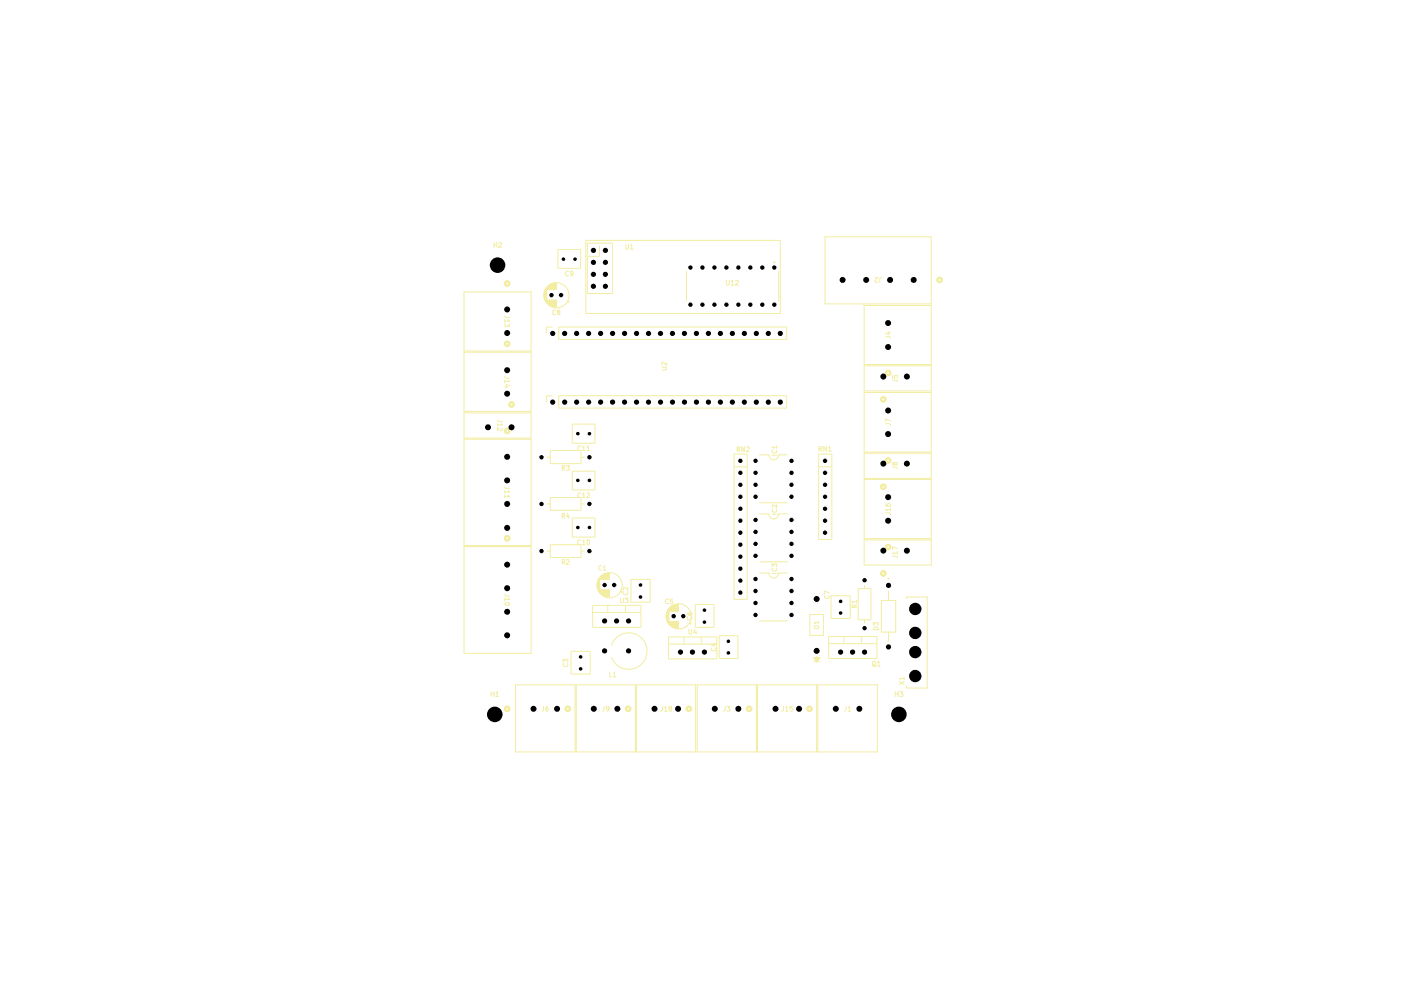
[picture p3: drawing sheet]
<svg xmlns="http://www.w3.org/2000/svg" width="297mm" height="210mm" viewBox="0 0 297 210" stroke-linecap="round" stroke-linejoin="round" font-family="sans-serif">
<g fill="none" stroke="#f2eda1" stroke-width=".21">
<path d="M104.7 51.4v1M104.7 51.9h.6M105.3 51.4v1M105.7 51.6l.4-.2 .2 .3-.6 .7h.6M117.5 59.9v1.6M117.6 59.9v1.6M117.7 59.9v1.6M117.8 59.9v1.6M117.9 59.9v1.6M118.3 52.9h4.8v4h-4.8zM120.6 57.6l-.4-.1-.3 .4 .2 .6 .5-.1M121.5 57.9l-.2 .3h-.2l-.2-.3 .1-.3 .3-.1 .2 .2-.2 .8h-.3"/>
<path d="M124.2 51h.1M124.2 51h41.2v15.5h-41.2zM124.5 51.6h.1M124.5 51.6h5.4v10.6h-5.4M124.5 51.6v10.6M124.8 54.4h.1M127.1 52.1v2.3h-2.3M132.7 51.8v.9l.1 .1 .5-.1v-.9M133.7 52.1l.2-.3v1M133.7 52.8h.6M145.5 57.5v6.3M154 59.4v1l.2 .1 .4-.2v-.9"/>
<path d="M155 59.7l.3-.3v1.1M156 59.5l.3-.1 .2 .3-.6 .8h.6M164.1 55.5l.2 .1-.1 .1-.2-.1zM165.1 57.5v6.3M174.9 50.2h22.5v14.2h-22.5zM185.5 58.8h.6l-.6 .8 .1 .3 .5-.1M186.9 58.8l-.4 .2v.9M98.4 61.9h14.2v12.5h-14.2zM98.4 74.7h14.2v12.5h-14.2zM107 79.8l.4 .4h.6M107 67l.2 .3h.8M107 67.7v.6"/>
<path d="M107.1 68.7v.6h.4l.2-.4 .3 .4v-.6M107.8 67.7l.2 .4h-1M115.3 62.2v.6M115.4 61.9v1.3M115.5 61.6v1.8M115.6 61.5v2.2M115.7 61.3v2.5M115.7 61v3M115.8 61v3.1M115.9 60.9v3.3M116 60.8v.7M116 63.6v.7"/>
<path d="M116.1 60.7v.8M116.1 63.6v.7M116.2 60.6v.9M116.2 63.6v.8M116.2 60.5v1M116.2 63.6v.9M116.3 60.5v1M116.3 63.6v1M116.4 60.5v1M116.4 63.6v1M116.5 60.4v1.1M116.5 63.6v1.1"/>
<path d="M116.6 60.3v1.2M116.6 63.6v1.2M116.7 60.3v1.2M116.7 63.6v1.2M116.8 60.2v1.3M116.8 63.6v1.3M116.9 60.1v1.4M116.9 63.6v1.3M117 60.1v1.4M117 63.6v1.3M117.1 60.1v1.4M117.1 63.6v1.3"/>
<path d="M117.2 60v1.5M117.2 63.6v1.4M117.2 69.3h-1.4v1.4M117.3 60v1.5M117.3 63.6v1.4M117.4 60v1.5M117.4 63.6v1.4M117.5 63.6v1.5M117.6 63.6v1.5M117.7 63.6v1.5M117.8 65.9l-.3-.2-.3 .3 .1 .6h.5M117.8 63.6v1.5"/>
<path d="M117.9 63.6v1.5M118.4 66.1l-.2-.2 .3-.2 .2 .3-.5 .3 .1 .4 .4-.1v-.3l-.2-.2M118.4 69.3h48.4v2.7h-48.4zM120.2 64h.5M120.5 63.8v.5M124.5 62.2h.1M140.3 77.9h1v.5h-1M141.3 76.8v.6l-.7-.6-.3 .1 .1 .5M155 60.5h.5M183.2 64.8h14.2v12.5h-14.2zM183.2 77.6h14.2v5.3h-14.2zM187.8 71.4h.8l.2 .3"/>
<path d="M188.1 70.4h.7M188.5 70.4v.6l-.8-.3M189.2 79.6v.5l.5 .1v-.5l.5-.1v.6M98.4 87.5h14.2v5.4h-14.2zM98.4 93.1h14.2v22.6h-14.2zM105.5 89l.3 .4h.7M105.5 89.8v.5M106.3 89.8l.2 .3h-1M106.4 90.8l.1 .4-.2 .2-.8-.7v.7M107 80.6v.6M107 82h.7M107.8 80.6l.2 .3h-1"/>
<path d="M108.1 81.8l-.7-.3v.6M115.9 96.9h.8M116.7 95.5h6.5v2.8h-6.5zM117.2 83.9h-1.4v1.4M118.4 83.9h48.4v2.6h-48.4zM119.2 99.2h.4l.1-.4-.5-.1v1M119.4 99.2l.3 .5M120.1 98.7h.6l-.3 .4 .3 .2v.3l-.2 .1h-.4M121.3 89.9h4.9v4.1h-4.9zM121.3 99.9h4.9v4h-4.9zM123.1 94.7l-.4-.1-.2 .1v.6l.2 .2 .4-.1M123.2 96.9h.8"/>
<path d="M123.4 94.8l.4-.2v.9M123.4 95.5h.6M124.5 94.8l.2-.2v.9M124.5 95.5h.5M155.6 96.3h2.8v30.8h-2.8zM155.6 99h2.8M156.3 95.2h.4l.2-.3-.2-.2h-.4v1.1M156.5 95.2l.4 .6M157.8 94.7v1.1l-.5-1.1v1.1M158.2 94.8h.6v.4l-.6 .6h.6M161 96.4h2M163 96.5a1.02 1.02 0 0 0 1 1 1.02 1.02 0 0 0 1.1-1"/>
<path d="M163.7 96.5h1M163.8 95.5l-.1 .2a.61 .61 0 0 0 1 .2l-.1-.4M164.7 94.8h-1l.3 .3M164.7 94.5v.6M165 96.4h1.9M173.6 96.3h2.8v18.1h-2.8zM173.6 99h2.8M173.7 95.2h.5v-.5h-.5v1M173.9 95.2l.3 .5M175.3 94.7v1l-.6-1v1M175.7 94.9l.2-.2v1M175.7 95.7h.6"/>
<path d="M183.2 83.2h14.2v12.6h-14.2zM183.2 96.1h14.2v5.3h-14.2zM187.8 89.8h.7l.3 .5M188.8 89.2l-1-.4v.7M189.2 99.1h.8l.2 .3M189.2 80.6h1v.3M189.7 98.2l.2-.2 .3 .1v.5h-.1h-.4v-.5l-.2-.1-.3 .2 .1 .4h.2l.2-.1M98.4 115.9h14.2v22.6h-14.2zM107 103.2l.2 .3h.8M107 104v.6M107 105v.5M107.8 104l.2 .3h-1"/>
<path d="M107.8 105l.2 .2h-1M115.9 116.8h.8M115.9 106.8h.8M116.7 105.5h6.5v2.7h-6.5zM116.7 115.5h6.5v2.7h-6.5zM119.2 119.2h.3l.2-.2-.2-.4h-.3v1M119.2 109.4l.5-.1v-.3l-.5-.1v1M119.4 119.2l.3 .4M119.4 109.4l.3 .5M120.1 118.8l.1-.2h.3l.2 .4-.6 .6h.6M120.4 108.8l-.3 .8h.6M120.6 109.2v.7"/>
<path d="M121.3 109.8h4.9v4.1h-4.9zM123.1 114.6l-.4-.1-.2 .2v.5l.4 .3 .2-.1M123.1 104.6l-.2-.1-.4 .2v.5l.4 .3 .2-.1M123.2 116.8h.8M123.2 106.8h.8M123.4 114.7l.4-.2v1M123.4 104.8l.4-.3v1M123.4 115.5h.6M123.4 105.5h.6M124.5 104.6h.5v.3l-.6 .6h.6M124.5 114.5h.4l.1 .1v.6l-.2 .3-.3-.3zM127.5 120l-.2-.1-.4 .2v.5l.4 .3 .2-.1"/>
<path d="M161 106.6h5.9M161.1 119.1h5.9M161.1 109h1.9M163 109a1.02 1.02 0 0 0 1 1 1.02 1.02 0 0 0 1.1-1M163.7 109.1h1M163.8 107.9v.6l.4 .1 .4-.1v-.6M164.7 107v.6l-.7-.6-.3 .1 .1 .5M165 109h2M183.2 101.7h14.2v12.5h-14.2zM183.2 114.5h14.2v5.3h-14.2zM187.8 108.7h.7l.3 .4M187.8 106.8v.4l.4 .2 .5-.1 .1-.4-.5-.1-.2 .1 .2 .5"/>
<path d="M188.8 108h-1l.2 .3M188.8 107.7v.6M189.2 117.9h.8l.2 .4M190.2 117.3h-1l.4 .2M190.2 116.3l-1-.4v.7M190.2 116.9v.6M107 126l.4 .4h.6M107 126.8v.6M107.1 127.8a.58 .58 0 0 1 .9 .3 .58 .58 0 0 1-1-.1zM107.8 126.8l.2 .3h-1M121.1 138.1h4v4.8h-4zM125.6 128.4h10.3v4.6h-10.3z"/>
<path d="M125.6 129.9h10.3M126.6 123.7v.6M126.7 123.4v1.3M126.7 123.1v1.8M126.8 122.9v2.3M126.9 122.7v2.6M127 122.6v2.9M127.1 122.4v3.2M127.2 122.3v3.3M127.3 122.3v.6M127.3 125.1v.6M127.3 122.2v.7"/>
<path d="M127.3 125.1v.7M127.4 122.1v.8M127.4 125.1v.8M127.5 122v.9M127.5 125.1v.9M127.6 121.9v1M127.6 125.1v1M127.7 121.9v1M127.7 125.1v1.1M127.8 121.8v1.1M127.8 125.1v1.1M127.9 120.2l.3-.3v1"/>
<path d="M127.9 120.9h.5M127.9 121.8v1.1M127.9 125.1v1.1M128 121.7v1.2M128 125.1v1.2M128.1 121.7v1.2M128.1 125.1v1.2M128.2 121.7v1.2M128.2 125.1v1.3M128.3 121.6v1.3M128.3 125.1v1.3M128.4 121.6v1.3"/>
<path d="M128.4 125.1v1.4M128.4 121.5v1.4M128.5 121.5v1.4M128.5 125.1v1.4M128.6 121.5v1.4M128.6 125.1v1.4M128.7 121.5v1.4M128.7 125.1v1.5M128.8 121.5v1.4M128.8 125.1v1.5M128.9 121.4v1.5M128.9 125.1v1.5"/>
<path d="M128.9 128.4v1.5M129 121.4v1.5M129 125.1v1.5M129.1 121.4v1.5M129.1 125.1v1.5M129.2 121.4v1.5M129.2 125.1v1.5M129.6 136.8a3.9 3.9 0 0 1 6-1.9 3.9 3.9 0 0 1 0 6.3 3.9 3.9 0 0 1-6-1.9M131.5 125.5h.5M131.6 126.8l.1 1h.4l.1-1M131.7 125.2v.5M132.2 125.5l-.1 .2 .2 .4 .7-.1v-.5"/>
<path d="M132.5 126.8h.7l-.4 .4 .4 .1v.3l-.2 .2-.5-.1M132.6 128.4v1.5M133.1 124.5v.6l-.6-.6-.4 .2v.3l.1 .1M133.8 122.9h4v4.8h-4zM141.2 130.4v.6M141.3 130v1.3M141.4 129.8v1.8M141.5 129.5v2.2M141.6 129.5v2.4M141.6 129.2v2.9M141.7 127.1a.47 .47 0 0 0-.7 .4 .47 .47 0 0 0 .7 .4M141.7 135h10.3v4.7h-10.3z"/>
<path d="M141.7 136.6h10.3M141.7 129.1v3.1M141.8 129v3.3M141.9 128.9v.7M141.9 131.7v.7M142 128.9v.7M142 131.7v.8M142.1 128.8v.8M142.1 131.7v.9M142.2 128.7v.9M142.2 131.7v1M142.2 128.6v1"/>
<path d="M142.3 128.6v1M142.3 131.7v1.1M142.4 128.5v1.1M142.4 131.7v1.1M142.5 128.4v1.2M142.5 131.7v1.2M142.6 127h-.4l-.1 .5 .5-.1 .1 .4-.2 .2-.4-.1M142.6 128.4v1.2M142.6 131.7v1.2M142.7 128.4v1.2M142.7 131.7v1.3M142.8 128.3v1.3"/>
<path d="M142.8 131.7v1.3M142.9 128.3v1.3M142.9 131.7v1.4M143 128.2v1.4M143 131.7v1.4M143.1 128.2v1.4M143.1 131.7v1.4M143.2 128.2v1.4M143.2 131.7v1.5M143.3 128.2v1.4M143.3 131.7v1.5M143.3 128.1v1.5"/>
<path d="M143.4 128.1v1.5M143.4 131.7v1.5M143.5 128.1v1.5M143.5 131.7v1.6M143.6 128.1v1.5M143.6 131.7v1.6M143.7 128.1v1.5M143.7 131.7v1.6M143.8 128.1v1.5M143.8 131.7v1.6M145 135v1.6M145.7 130l.1 .3 .8 .1 .1-.2-.1-.3h-.5l-.1 .1 .1 .4h.2"/>
<path d="M145.8 130.8l-.1 .4 .3 .2h.5l.1-.2 .1-.2-.1-.2M146 133.4v.9l.2 .2 .4-.1v-1M146.1 132.2h.5M146.4 131.9v.5M147.3 133.4l-.2 .7h.6M147.4 128.2h4v4.8h-4zM147.6 133.8v.7M148.7 135v1.6M150.9 137.4l-.1 .4a.52 .52 0 0 0 .6 .2 .52 .52 0 0 0 .3-.6h-.1M151.1 136.5h.7M151.5 136.4v.6l-.8-.3M152.5 134.8h4v4.8h-4z"/>
<path d="M161 121.5h2M161 131.7h5.9M163 121.5a1.02 1.02 0 0 0 1 1.1 1.02 1.02 0 0 0 1.1-1.1M163.7 120.1v-.6l.4 .4 .1-.4h.4v.6M163.7 121.6h1M163.8 120.5l-.1 .3 .2 .3 .7-.1v-.5M165 121.5h1.9M171.7 130.3h2.9v4.4h-2.9zM172.6 139.4h1.2l-.7 .8zM172.6 132.8l.2-.1h.6l.2 .1v.5h-1zM172.6 139.4l.5 .8M172.8 139.4l.3 .8"/>
<path d="M172.9 139.4l.2 .8M173.1 139.4v.8M173.1 139.2v1.3M173.3 139.4l-.2 .8M173.4 139.4l-.3 .8M173.6 132h-1l.3 .2M173.6 131.7v.5M173.6 139.4l-.5 .8M173.7 139.4l-.6 .8M174.9 126.3l-.1 .4 .5 .2 .5-.2-.1-.4M175.7 135h10.2v4.6h-10.2zM175.7 136.5h10.2"/>
<path d="M175.8 125.7l-1-.4v.7M176.2 126.3h4.1v4.8h-4.1zM178.9 135v1.5M181.1 128.8v-.4l-.4-.1-.1 .5h1M181.6 127.6h-1l.2 .2M181.6 128.3l-.5 .3M181.6 127.3v.5M181.9 124.8h2.8v6.6h-2.8zM182.6 135v1.5M183.3 124v.8M183.3 131.4v.8M185.2 132.6v-.6l.3 .3 .2-.3h.4v.6"/>
<path d="M185.4 132.9h.5l.3 .6h-1zM186.9 127.3h3v6.7h-3zM188.3 122.6l.2 .1-.1 .1-.1-.1zM188.4 125.3v2M188.4 134v2M192.2 126.9v-.3h4.4v19.3h-4.4v-.4M104.1 146.6v1.1M104.1 147.2h.6M104.7 146.6v1.1M105.2 147l.2-.4v1.1M105.2 147.7h.5M109.3 145.2h12.6v14.2h-12.6z"/>
<path d="M115.2 149.8v.8l-.3 .2M116.2 149.8h-.3l-.2 .2v.7h.5v-.5l-.3-.1-.2 .3M119.4 140.4v-.6l.4 .3 .1-.3h.4v.6M119.5 140.7l-.1 .3 .2 .3 .7-.1v-.5M122.2 145.2h12.5v14.2h-12.5zM128.1 149.8v.7l-.3 .3M129.1 150.2l-.1 .2h-.4l-.1-.2 .1-.4h.4a.74 .74 0 0 1-.1 .9l-.3 .1M129.3 142.5v1h.4M130 142.7l.3-.2v1M130 143.5h.6M135 145.2h12.5v14.2h-12.5zM140.5 149.8v.7l-.5 .3"/>
<path d="M140.9 150l.2-.2v1M140.9 150.8h.6M142 150.2l-.2-.2 .1-.2h.4l.1 .2-.6 .4 .2 .4a.36 .36 0 0 0 .4-.2 .36 .36 0 0 0-.1-.4h-.1M147.8 145.2h12.6v14.2h-12.6zM153.8 149.8v.7l-.5 .3M154.1 149.8h.7l-.3 .3a.35 .35 0 0 1 .3 .4 .35 .35 0 0 1-.3 .3l-.4-.1M160.6 145.2h12.5v14.2h-12.5zM166.1 149.8v.7l-.4 .3M166.5 150l.3-.2v1M166.5 150.8h.5M168 149.8h-.5v.4a.35 .35 0 0 1 .5 0 .35 .35 0 0 1 0 .5 .35 .35 0 0 1-.5 0M172.6 140.2h1.2"/>
<path d="M173.4 145.2h12.6v14.2h-12.6zM179.4 149.8v.7l-.4 .3M179.8 150l.3-.2v1M179.8 150.8h.5M185 140.4l.4-.2a.6 .6 0 0 1 0 1l-.4-.1zM185.2 141l.5 .3M186 140.5l.4-.3v1M186 141.2h.6M189.8 147.2h.6M189.8 146.6v1.1M190.4 146.6v1.1M190.7 144.4l1 .7"/>
<path d="M190.8 146.6h.6l-.3 .5 .3 .1-.1 .5-.5-.1M191.7 143.8h-1l.2 .3M191.7 144.4l-1 .7M191.7 143.6v.5"/>
<circle cx="118" cy="62.6" r="2.67"/>
<circle cx="129.2" cy="124.1" r="2.67"/>
<circle cx="143.9" cy="130.7" r="2.67"/>
</g>
<g fill="none" stroke="#f2eda1" stroke-width=".51">
<circle cx="199.2" cy="59.4" r=".47"/>
<circle cx="107.5" cy="72.9" r=".47"/>
<circle cx="107.5" cy="60.1" r=".47"/>
<circle cx="188.3" cy="79.1" r=".47"/>
<circle cx="107.5" cy="91.4" r=".47"/>
<circle cx="108.5" cy="85.8" r=".47"/>
<circle cx="187.3" cy="84.7" r=".47"/>
<circle cx="188.3" cy="97.6" r=".47"/>
<circle cx="107.5" cy="114.1" r=".47"/>
<circle cx="187.3" cy="103.2" r=".47"/>
<circle cx="188.3" cy="116" r=".47"/>
<circle cx="187.3" cy="121.6" r=".47"/>
<circle cx="107.5" cy="150.3" r=".47"/>
<circle cx="120.4" cy="150.3" r=".47"/>
<circle cx="133.2" cy="150.3" r=".47"/>
<circle cx="146" cy="150.3" r=".47"/>
<circle cx="158.8" cy="150.3" r=".47"/>
<circle cx="171.6" cy="150.3" r=".47"/>
</g>
<g fill="#000">
<circle cx="105.5" cy="56.2" r="1.65"/>
<circle cx="119.5" cy="54.9" r=".38"/>
<circle cx="121.9" cy="54.9" r=".38"/>
<circle cx="125.8" cy="58.2" r=".55"/>
<circle cx="125.8" cy="53.1" r=".55"/>
<circle cx="125.8" cy="55.6" r=".55"/>
<circle cx="128.4" cy="55.6" r=".55"/>
<circle cx="128.4" cy="58.2" r=".55"/>
<circle cx="128.4" cy="53.1" r=".55"/>
<circle cx="146.4" cy="56.7" r=".47"/>
<circle cx="148.9" cy="56.7" r=".47"/>
<circle cx="151.5" cy="56.7" r=".47"/>
<circle cx="154" cy="56.7" r=".47"/>
<circle cx="156.5" cy="56.7" r=".47"/>
<circle cx="159.1" cy="56.7" r=".47"/>
<circle cx="161.6" cy="56.7" r=".47"/>
<circle cx="164.2" cy="56.7" r=".47"/>
<circle cx="178.6" cy="59.4" r=".64"/>
<circle cx="183.6" cy="59.4" r=".64"/>
<circle cx="188.7" cy="59.4" r=".64"/>
<circle cx="193.7" cy="59.4" r=".64"/>
<circle cx="107.5" cy="70.6" r=".64"/>
<circle cx="107.5" cy="78.5" r=".64"/>
<circle cx="107.5" cy="65.6" r=".64"/>
<circle cx="116.9" cy="62.6" r=".47"/>
<circle cx="117.2" cy="70.7" r=".55"/>
<circle cx="119" cy="62.6" r=".47"/>
<circle cx="119.7" cy="70.7" r=".55"/>
<circle cx="122.3" cy="70.7" r=".55"/>
<circle cx="124.8" cy="70.7" r=".55"/>
<circle cx="125.8" cy="60.7" r=".55"/>
<circle cx="127.3" cy="70.7" r=".55"/>
<circle cx="128.4" cy="60.7" r=".55"/>
<circle cx="129.9" cy="70.7" r=".55"/>
<circle cx="132.4" cy="70.7" r=".55"/>
<circle cx="135" cy="70.7" r=".55"/>
<circle cx="137.5" cy="70.7" r=".55"/>
<circle cx="140" cy="70.7" r=".55"/>
<circle cx="142.6" cy="70.7" r=".55"/>
<circle cx="145.1" cy="70.7" r=".55"/>
<circle cx="146.4" cy="64.6" r=".47"/>
<circle cx="147.7" cy="70.7" r=".55"/>
<circle cx="148.9" cy="64.6" r=".47"/>
<circle cx="150.2" cy="70.7" r=".55"/>
<circle cx="151.5" cy="64.6" r=".47"/>
<circle cx="152.7" cy="70.7" r=".55"/>
<circle cx="154" cy="64.6" r=".47"/>
<circle cx="155.3" cy="70.7" r=".55"/>
<circle cx="156.5" cy="64.6" r=".47"/>
<circle cx="157.8" cy="70.7" r=".55"/>
<circle cx="159.1" cy="64.6" r=".47"/>
<circle cx="160.4" cy="70.7" r=".55"/>
<circle cx="161.6" cy="64.6" r=".47"/>
<circle cx="162.9" cy="70.7" r=".55"/>
<circle cx="164.2" cy="64.6" r=".47"/>
<circle cx="165.4" cy="70.7" r=".55"/>
<circle cx="187.3" cy="79.8" r=".64"/>
<circle cx="188.3" cy="68.5" r=".64"/>
<circle cx="188.3" cy="73.6" r=".64"/>
<circle cx="192.3" cy="79.8" r=".64"/>
<circle cx="103.5" cy="90.6" r=".64"/>
<circle cx="107.5" cy="83.5" r=".64"/>
<circle cx="107.5" cy="96.9" r=".64"/>
<circle cx="108.5" cy="90.6" r=".64"/>
<circle cx="114.8" cy="96.9" r=".47"/>
<circle cx="117.2" cy="85.3" r=".55"/>
<circle cx="119.7" cy="85.3" r=".55"/>
<circle cx="122.3" cy="85.3" r=".55"/>
<circle cx="122.5" cy="91.9" r=".38"/>
<circle cx="124.8" cy="85.3" r=".55"/>
<circle cx="125" cy="91.9" r=".38"/>
<circle cx="125" cy="96.9" r=".47"/>
<circle cx="127.3" cy="85.3" r=".55"/>
<circle cx="129.9" cy="85.3" r=".55"/>
<circle cx="132.4" cy="85.3" r=".55"/>
<circle cx="135" cy="85.3" r=".55"/>
<circle cx="137.5" cy="85.3" r=".55"/>
<circle cx="140" cy="85.3" r=".55"/>
<circle cx="142.6" cy="85.3" r=".55"/>
<circle cx="145.1" cy="85.3" r=".55"/>
<circle cx="147.7" cy="85.3" r=".55"/>
<circle cx="150.2" cy="85.3" r=".55"/>
<circle cx="152.7" cy="85.3" r=".55"/>
<circle cx="155.3" cy="85.3" r=".55"/>
<circle cx="157" cy="97.7" r=".47"/>
<circle cx="157.8" cy="85.3" r=".55"/>
<circle cx="160.2" cy="97.7" r=".47"/>
<circle cx="160.4" cy="85.3" r=".55"/>
<circle cx="162.9" cy="85.3" r=".55"/>
<circle cx="165.4" cy="85.3" r=".55"/>
<circle cx="167.8" cy="97.7" r=".47"/>
<circle cx="174.9" cy="97.7" r=".47"/>
<circle cx="187.3" cy="98.3" r=".64"/>
<circle cx="188.3" cy="92" r=".64"/>
<circle cx="188.3" cy="87" r=".64"/>
<circle cx="192.3" cy="98.3" r=".64"/>
<circle cx="107.5" cy="119.7" r=".64"/>
<circle cx="107.5" cy="106.8" r=".64"/>
<circle cx="107.5" cy="101.9" r=".64"/>
<circle cx="107.5" cy="111.9" r=".64"/>
<circle cx="114.8" cy="106.8" r=".47"/>
<circle cx="114.8" cy="116.8" r=".47"/>
<circle cx="122.5" cy="111.8" r=".38"/>
<circle cx="122.5" cy="101.9" r=".38"/>
<circle cx="125" cy="111.8" r=".38"/>
<circle cx="125" cy="101.9" r=".38"/>
<circle cx="125" cy="106.8" r=".47"/>
<circle cx="125" cy="116.8" r=".47"/>
<circle cx="157" cy="118" r=".47"/>
<circle cx="157" cy="112.9" r=".47"/>
<circle cx="157" cy="100.2" r=".47"/>
<circle cx="157" cy="105.3" r=".47"/>
<circle cx="157" cy="107.9" r=".47"/>
<circle cx="157" cy="110.4" r=".47"/>
<circle cx="157" cy="115.5" r=".47"/>
<circle cx="157" cy="102.8" r=".47"/>
<circle cx="160.2" cy="115.3" r=".47"/>
<circle cx="160.2" cy="112.8" r=".47"/>
<circle cx="160.2" cy="105.3" r=".47"/>
<circle cx="160.2" cy="100.2" r=".47"/>
<circle cx="160.2" cy="117.9" r=".47"/>
<circle cx="160.2" cy="110.2" r=".47"/>
<circle cx="160.2" cy="102.8" r=".47"/>
<circle cx="167.8" cy="105.3" r=".47"/>
<circle cx="167.8" cy="112.8" r=".47"/>
<circle cx="167.8" cy="115.3" r=".47"/>
<circle cx="167.8" cy="100.2" r=".47"/>
<circle cx="167.8" cy="110.2" r=".47"/>
<circle cx="167.8" cy="117.9" r=".47"/>
<circle cx="167.8" cy="102.8" r=".47"/>
<circle cx="174.9" cy="112.9" r=".47"/>
<circle cx="174.9" cy="100.2" r=".47"/>
<circle cx="174.9" cy="105.3" r=".47"/>
<circle cx="174.9" cy="110.4" r=".47"/>
<circle cx="174.9" cy="107.9" r=".47"/>
<circle cx="174.9" cy="102.8" r=".47"/>
<circle cx="187.3" cy="116.8" r=".64"/>
<circle cx="188.3" cy="110.4" r=".64"/>
<circle cx="188.3" cy="105.4" r=".64"/>
<circle cx="192.3" cy="116.8" r=".64"/>
<circle cx="107.5" cy="124.7" r=".64"/>
<circle cx="107.5" cy="134.7" r=".64"/>
<circle cx="107.5" cy="129.7" r=".64"/>
<circle cx="123.1" cy="139.3" r=".38"/>
<circle cx="128.2" cy="124" r=".47"/>
<circle cx="128.2" cy="138" r=".55"/>
<circle cx="128.2" cy="131.7" r=".55"/>
<circle cx="130.2" cy="124" r=".47"/>
<circle cx="130.7" cy="131.7" r=".55"/>
<circle cx="133.3" cy="131.7" r=".55"/>
<circle cx="133.3" cy="138" r=".55"/>
<circle cx="135.8" cy="126.6" r=".38"/>
<circle cx="135.8" cy="124" r=".38"/>
<circle cx="142.8" cy="130.6" r=".47"/>
<circle cx="144.3" cy="138.3" r=".55"/>
<circle cx="144.9" cy="130.6" r=".47"/>
<circle cx="146.8" cy="138.3" r=".55"/>
<circle cx="149.3" cy="131.9" r=".38"/>
<circle cx="149.3" cy="129.4" r=".38"/>
<circle cx="149.4" cy="138.3" r=".55"/>
<circle cx="154.4" cy="136" r=".38"/>
<circle cx="154.4" cy="138.4" r=".38"/>
<circle cx="157" cy="120.6" r=".47"/>
<circle cx="157" cy="123.1" r=".47"/>
<circle cx="157" cy="125.6" r=".47"/>
<circle cx="160.2" cy="122.8" r=".47"/>
<circle cx="160.2" cy="125.3" r=".47"/>
<circle cx="160.2" cy="127.8" r=".47"/>
<circle cx="160.2" cy="130.4" r=".47"/>
<circle cx="167.8" cy="122.8" r=".47"/>
<circle cx="167.8" cy="125.3" r=".47"/>
<circle cx="167.8" cy="127.8" r=".47"/>
<circle cx="167.8" cy="130.4" r=".47"/>
<circle cx="173.1" cy="127" r=".64"/>
<circle cx="173.1" cy="138" r=".64"/>
<circle cx="178.2" cy="127.5" r=".38"/>
<circle cx="178.2" cy="130" r=".38"/>
<circle cx="178.2" cy="138.3" r=".55"/>
<circle cx="180.8" cy="138.3" r=".55"/>
<circle cx="183.3" cy="133.2" r=".47"/>
<circle cx="183.3" cy="123" r=".47"/>
<circle cx="183.3" cy="138.3" r=".55"/>
<circle cx="188.4" cy="137.2" r=".55"/>
<circle cx="188.4" cy="124.1" r=".55"/>
<circle cx="194.1" cy="134.2" r="1.31"/>
<circle cx="194.1" cy="138.3" r="1.31"/>
<circle cx="194.1" cy="129.1" r="1.31"/>
<circle cx="104.9" cy="151.5" r="1.65"/>
<circle cx="113.1" cy="150.3" r=".64"/>
<circle cx="118.1" cy="150.3" r=".64"/>
<circle cx="123.1" cy="141.8" r=".38"/>
<circle cx="125.9" cy="150.3" r=".64"/>
<circle cx="130.9" cy="150.3" r=".64"/>
<circle cx="138.8" cy="150.3" r=".64"/>
<circle cx="143.8" cy="150.3" r=".64"/>
<circle cx="151.6" cy="150.3" r=".64"/>
<circle cx="156.5" cy="150.3" r=".64"/>
<circle cx="164.4" cy="150.3" r=".64"/>
<circle cx="169.4" cy="150.3" r=".64"/>
<circle cx="177.2" cy="150.3" r=".64"/>
<circle cx="182.2" cy="150.3" r=".64"/>
<circle cx="190.6" cy="151.5" r="1.65"/>
<circle cx="194.1" cy="143.3" r="1.31"/>
</g>
</svg>
